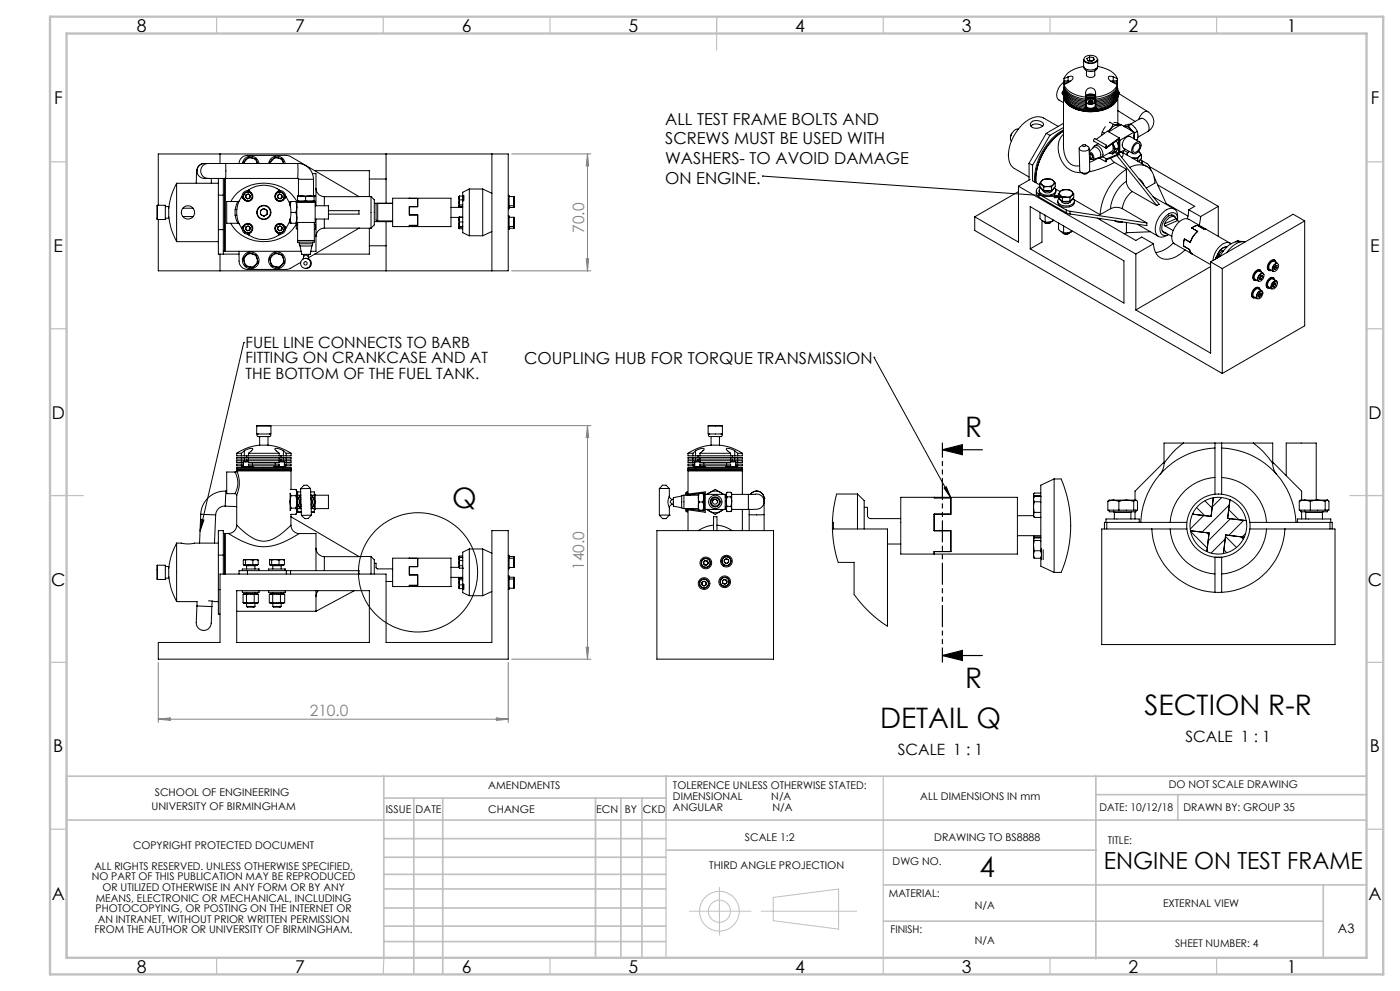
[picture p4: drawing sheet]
<svg xmlns="http://www.w3.org/2000/svg" width="420mm" height="297mm" viewBox="0 0 420 297" stroke-linecap="round" stroke-linejoin="round" font-family="sans-serif">
<defs><g id="words">
<g font-size="8.5">
<text x="289.6" y="130.9">R</text>
<text x="135.6" y="152.2">Q</text>
<text x="289.6" y="206.1">R</text>
<text x="343.4" y="214.3">SECTION R-R</text>
<text x="264" y="218.1">DETAIL Q</text>
<text x="293.8" y="262.9">4</text>
</g>
<text font-size="7.1" x="331.1" y="260.4">ENGINE ON TEST FRAME</text>
<g font-size="5.3">
<text x="41" y="9.5">8</text>
<text x="88.5" y="9.5">7</text>
<text x="138.5" y="9.5">6</text>
<text x="188.5" y="9.5">5</text>
<text x="238.5" y="9.5">4</text>
<text x="288.5" y="9.5">3</text>
<text x="338.5" y="9.5">2</text>
<text x="386" y="9.5">1</text>
<text x="16.2" y="31.3">F</text>
<text x="411.2" y="31.3">F</text>
<text x="16.1" y="75.5">E</text>
<text x="411.1" y="75.5">E</text>
<text x="15.5" y="125.5">D</text>
<text x="410.5" y="125.5">D</text>
<text x="15.4" y="175.5">C</text>
<text x="410.4" y="175.5">C</text>
<text x="16" y="225.5">B</text>
<text x="411" y="225.5">B</text>
<text x="15.5" y="269.8">A</text>
<text x="410.5" y="269.8">A</text>
<text x="41" y="291.5">8</text>
<text x="88.5" y="291.5">7</text>
<text x="138.5" y="291.5">6</text>
<text x="188.5" y="291.5">5</text>
<text x="238.5" y="291.5">4</text>
<text x="288.5" y="291.5">3</text>
<text x="338.5" y="291.5">2</text>
<text x="386" y="291.5">1</text>
</g>
<g font-size="4.9">
<text x="199.5" y="37.4">ALL TEST FRAME BOLTS AND</text>
<text x="199.5" y="43.3">SCREWS MUST BE USED WITH</text>
<text x="199.5" y="49.2">WASHERS- TO AVOID DAMAGE</text>
<text x="199.5" y="55.2">ON ENGINE.</text>
<text x="157.3" y="109">COUPLING HUB FOR TORQUE TRANSMISSION</text>
</g>
<g font-size="4.7" fill="#808080">
<text x="175.2" y="69.8" transform="rotate(-90 175.2 69.8)">70.0</text>
<text x="175.2" y="170.8" transform="rotate(-90 175.2 170.8)">140.0</text>
<text x="92.9" y="214.5">210.0</text>
</g>
<g font-size="4.7">
<text x="73.7" y="104.4">FUEL LINE CONNECTS TO BARB</text>
<text x="73.7" y="108.9">FITTING ON CRANKCASE AND AT</text>
<text x="73.7" y="113.5">THE BOTTOM OF THE FUEL TANK.</text>
<text x="269.4" y="226.3">SCALE 1 : 1</text>
<text x="355.7" y="222.5">SCALE 1 : 1</text>
</g>
<text font-size="3.9" x="401.4" y="279.7">A3</text>
<g font-size="3.2">
<text x="46.4" y="238.6">SCHOOL OF ENGINEERING</text>
<text x="146.5" y="236.6">AMENDMENTS</text>
<text x="201.9" y="236.6">TOLERENCE UNLESS OTHERWISE STATED:</text>
<text x="201.9" y="239.7">DIMENSIONAL</text>
<text x="231.4" y="239.7">N/A</text>
<text x="276.1" y="239.7">ALL DIMENSIONS IN mm</text>
<text x="350.7" y="236.2">DO NOT SCALE DRAWING</text>
<text x="45.5" y="242.8">UNIVERSITY OF BIRMINGHAM</text>
<text x="115.8" y="243.8">ISSUE</text>
<text x="124.7" y="243.8">DATE</text>
<text x="146.5" y="243.8">CHANGE</text>
<text x="178.9" y="243.8">ECN</text>
<text x="187.5" y="243.8">BY</text>
<text x="192.9" y="243.8">CKD</text>
<text x="201.9" y="242.9">ANGULAR</text>
<text x="231.7" y="242.9">N/A</text>
<text x="329.9" y="243">DATE: 10/12/18</text>
<text x="355" y="243">DRAWN BY: GROUP 35</text>
<text x="223.5" y="252">SCALE 1:2</text>
<text x="280.2" y="252">DRAWING TO BS8888</text>
<text x="39.9" y="254.4">COPYRIGHT PROTECTED DOCUMENT</text>
<text x="332.4" y="252.8">TITLE:</text>
<text x="27.5" y="263.9">NO PART OF THIS PUBLICATION MAY BE REPRODUCED</text>
<text x="28.3" y="260.7">ALL RIGHTS RESERVED. UNLESS OTHERWISE SPECIFIED,</text>
<text x="212.8" y="260.4">THIRD ANGLE PROJECTION</text>
<text x="267.8" y="259.2">DWG NO.</text>
<text x="30.7" y="267.1">OR UTILIZED OTHERWISE IN ANY FORM OR BY ANY</text>
<text x="266.7" y="268.9">MATERIAL:</text>
<text x="28.7" y="273.4">PHOTOCOPYING, OR POSTING ON THE INTERNET OR</text>
<text x="28.7" y="270.2">MEANS, ELECTRONIC OR MECHANICAL, INCLUDING</text>
<text x="292.5" y="272.3">N/A</text>
<text x="348.9" y="271.7">EXTERNAL VIEW</text>
<text x="28.3" y="279.8">FROM THE AUTHOR OR UNIVERSITY OF BIRMINGHAM.</text>
<text x="29.4" y="276.6">AN INTRANET, WITHOUT PRIOR WRITTEN PERMISSION</text>
<text x="267.1" y="279.8">FINISH:</text>
<text x="292.5" y="282.9">N/A</text>
<text x="352.5" y="283.9">SHEET NUMBER: 4</text>
</g>
</g></defs>
<g fill="none" stroke="#000" stroke-width=".3">
<path d="M325.1 19.9a7.5 7.5 0 0 0-5.9 3.7M325.1 17.8a2.52 2.52 0 0 0 3.9 .6l.3-.6v2a2.47 2.47 0 0 1-3.9 .7l-.3-.6zM325.4 17.1a2.53 2.53 0 0 1 3.8 .6 2.34 2.34 0 0 1-4 0zM326.9 18.1l-.3 .1h.8M326.9 17.1l1.1 .1M326.9 17.1l-.9 .5 .4 .6 1.1 .2 .8-.5-.3-.7M326.9 17.1v1M326.9 18.1l.5 .1M327.4 18.2h.3zM328 17.2v.9M329.3 19.9a1.95 1.95 0 0 1-3 1.4l-1-.6-.1-.7M329.3 19.9a7.5 7.5 0 0 1 5.9 3.7"/>
<path d="M303.5 40l-.3 .7M305.5 38.7a2.32 2.32 0 0 0-2.3 2M309.3 37.8a2.64 2.64 0 0 1 3.5 0M309.3 36.7a2.6 2.6 0 0 1 3.8 .5 2.39 2.39 0 0 1-4 .4zM313.9 40l-5.2 8.9M313.9 40l1.1 .6M317.5 37.9l-4.4-2.5a5 5 0 0 0-5.7 1.3 13.1 13.1 0 0 0-4.7 11.5 3.3 3.3 0 0 0 1.6 2.3l4.4 2.6M318.7 27.9l.1 .5 .5 .3M318.7 27.8v.1M318.7 27.9l.5 .6M319.1 28.6a5.2 5.2 0 0 0 4.1 3.9 11.9 11.9 0 0 0 11-1.7 3.6 3.6 0 0 0 1.2-2.2M319.1 28.7a4.8 4.8 0 0 0 3.7 4 12.3 12.3 0 0 0 11.2-1.3 3.7 3.7 0 0 0 1.4-2.7 4.5 4.5 0 0 1-3.3 3.8 12.2 12.2 0 0 1-11.9-1.3 3.4 3.4 0 0 1-1.1-2.5z"/>
<path d="M319.1 27.1l-.4 .8M319.1 26.7l.2 .3M319.1 26.6l.1 1.5M319.1 38.9a17.8 17.8 0 0 0-8.7 15.7M319.1 28.6a4.7 4.7 0 0 0 3.6 3.6 12.4 12.4 0 0 0 11.1-1.1 3.9 3.9 0 0 0 1.6-2.5M319.1 28.6v15.2a5.9 5.9 0 0 0 2.8 5.8l2 .1M319.1 38.2l-4.1 2.4M319.1 37l-5.2 3M319.1 28.6a6.2 6.2 0 0 0 4.9 3.7l2 .3M319.2 25.3a6.7 6.7 0 0 0 5.5 3.7l1 .1M319.2 26.3a6.7 6.7 0 0 0 5.5 3.7l1 .1M319.2 27.2a7.1 7.1 0 0 0 6.5 3.7"/>
<path d="M319.2 28a7.1 7.1 0 0 0 6.5 3.7M319.2 25.3a4.2 4.2 0 0 0 3.5 3.7l3 .7M319.2 26.3a5.2 5.2 0 0 0 4.4 3.8l2.1 .4M319.2 27.2a5.3 5.3 0 0 0 4.4 3.8l2.1 .4M319.2 28a5.3 5.3 0 0 0 4.4 3.8l2.1 .4M319.2 24.6a4.5 4.5 0 0 0-1.8 5.1l1.7 1.1M319.2 26.3h.1M319.2 24.6h1.3M319.2 27.2h.1M319.2 28h.1M319.2 23.6v.6h1.2M319.2 24.6v.4h.6"/>
<path d="M319.3 26.2l-.1 .5M319.3 24.2l-.1 .4M319.3 25l-.1 .3M320.4 23h.1a.99 .99 0 0 1 1.4 .1 1.96 1.96 0 0 1-1.5 1.7l-1.2 .5M320.4 24.2l.7 .1M320.4 23l-1.2 .6M320.4 23v1.2M325.5 32.1a2.26 2.26 0 0 0 3.4 0M325.7 32.2a2.57 2.57 0 0 0 3 0M325.7 29.4a1.73 1.73 0 0 1 3 0M325.7 30.2a1.73 1.73 0 0 1 3 0M325.7 29a1.75 1.75 0 0 1 3 0"/>
<path d="M325.7 29.8a1.77 1.77 0 0 1 3 0M325.8 30.5a1.56 1.56 0 0 0 2.8 0v1.1a1.55 1.55 0 0 1-2.8 0zM325.8 30.7l-.1 .3M325.8 31.1l-.1 .3M325.9 21.2v1.3a1.46 1.46 0 0 0 2.5 0v-1.3M326 30.1a1.63 1.63 0 0 1 2.5 .3 1.44 1.44 0 0 1-1.3 .8 1.44 1.44 0 0 1-1.3-.9zM326 30.1l-.3 .5M326.1 28.4h2.2M326.1 29.2h2.2M327.1 30l-.6 .3 .1 .4 .7 .2 .6-.3-.1-.4M327.1 30l.7 .2M327.1 30.5l-.4 .2"/>
<path d="M327.1 30v.5M327.1 30.5l.3 .1M327.4 30.6l-.6 .1M327.4 30.6l.3 .1zM327.8 30.2v.5M328.3 30.1l.4 .5M328.6 30.7l.1 .3M328.6 31.1l.1 .4M330.7 39.5l-.2 1.1M330.7 39.5l.7 .4M331.6 38l-.9 1.5M332.6 39.5l3.7-2.1 3.9 2.2"/>
<path d="M333 36.7h-.1M333 36.7l1 .5M333 36.7h.1M333 38.8l-.4 .7M333 38.8l-.5 .6M333.9 24.6h1.3M334 37.2l-1 1.6M334 37.2l1.4 .3M334 23h-1.4a1.5 1.5 0 0 0 1.4 1.8l1.2 .5M334 24.2l-.8 .1M334 23l1.2 .6M334 23v1.2"/>
<path d="M334.2 36.7l1.1 .2 .9 .5M335 26.3h.2M335 24.2l.2 .4M335 27.2h.2M335 25l.1 .3M335 28h.2M335.1 27l.3-.4-.2 1.5M335.1 26.2l.1 .5M335.2 25.3a6.7 6.7 0 0 1-5.5 3.7l-1 .1M335.2 28a5.4 5.4 0 0 1-4.4 3.8l-2.1 .4v-4.4a1.5 1.5 0 0 0-1.6-1.5 1.5 1.5 0 0 0-1.4 1.6v4.3M335.2 26.3a6.7 6.7 0 0 1-5.5 3.7l-1 .1M335.2 27.2a7.1 7.1 0 0 1-6.5 3.7"/>
<path d="M335.2 28a7.1 7.1 0 0 1-6.5 3.7M335.2 25.3a4.2 4.2 0 0 1-3.5 3.7l-3 .7M335.2 26.3a5.3 5.3 0 0 1-4.4 3.8l-2.1 .4M335.2 27.2a5.4 5.4 0 0 1-4.4 3.8l-2.1 .4M335.2 23.6v.6h-1.2M335.2 24.6v.4h-.6M335.2 28.6a6.8 6.8 0 0 1-6.1 3.9l-.7 .1M335.4 27.1a.73 .73 0 0 1 .3 .8 .73 .73 0 0 1-.5 .6M335.4 37.5a3.1 3.1 0 0 0-2.4 1.3M335.4 37.5l.4 .1M335.4 37.5h.7M335.4 33.2l5.1 3.2"/>
<path d="M335.4 28.6v8.3M335.7 28.1l8.6 5.4M335.7 27.8l-.2 .6-.4 .3M337.5 37.9a2 2 0 0 1 1.8 1M337.5 37.9l-.1 .1M338.6 37.7l.7 1.2M338.6 37.7l-1.1 .2M339.3 38.9l.5 .5M339.3 38.9l.3 .4M339.4 37.2l1.1 1.1 .7 1.1M339.4 37.2l-1.8 .3-.5 .3M339.4 37.2l-.8 .5"/>
<path d="M340.2 39.6v2l.1-.5M340.2 39.7l.2 .2M340.2 39.6l-4.2 2.4M340.4 39.9l-.1 1.2M341.2 39.4l.2 1.1a1.45 1.45 0 0 1-.5 1.5M341.2 39.4l-.8 .5M342 35.6h.1M342 35.6a2.47 2.47 0 0 1 2.7 2.4v.9l-.4 .5M342 35.6l-2.9 1.6M344.3 39.4l-3 1.7M344.3 33.5a3.3 3.3 0 0 1 0 5.9M344.3 33.5a2.44 2.44 0 0 0-2.7 2.3"/>
<path d="M53 54.9a20.2 20.2 0 0 0-2.4 7.5M53 54.9v17.5M53 54.9h12.5M61.3 49a2.63 2.63 0 0 0-2.4 3.2v2.7M61.3 49a2.24 2.24 0 0 0-2.2 2.2 2.24 2.24 0 0 0 2.2 2.3h1.1M61.3 49h1.1M62.4 53.5h5.3M62.4 49h5.3M62.4 49a2.24 2.24 0 0 0-2.2 2.2 2.24 2.24 0 0 0 2.2 2.3M63.4 53.5v1.4M65.5 53.5v22.7h6.2M65.5 58.5h1.5"/>
<path d="M66 46.1v2.9M67 53.5v22.7M67.5 53.5v21.8zM67.7 49v4.5M67.7 49h21.6M67.7 53.5h21.6M71.7 49a2.53 2.53 0 0 1 2.5-2.4l12.5 .1 21 12.2h-10.4M72.4 59.1a8.2 8.2 0 0 0 0 9.2M72.6 58.8l-.2 .3M72.7 49a2.49 2.49 0 0 1 2.5-2.2 2.49 2.49 0 0 1 2.5 2.2M73.8 47.9l-.6 1.1M73.8 47.9l-.8 .9 .1 .2"/>
<path d="M73.8 58.4l.7-.3 .5 .5v.7l-.7 .3-.6-.4zM74.5 56.9a2.5 2.5 0 0 1 1.3 2.4 1.52 1.52 0 0 1-2.5 .6l-.9-.8M74.5 56.9a8.2 8.2 0 0 1 9.2 0M74.5 56.9l-.2 .2M74.8 57.2a1.72 1.72 0 0 0-2.1 2.1M75.7 47.4a1.95 1.95 0 0 1 1.5 1.4M75.7 47.4a2.01 2.01 0 0 0-1.9 .5M75.7 47.4l-1.1-.3-.8 .8M75.7 47.4l1.1 .2 .4 1.2M77.2 48.8v.2M80.6 49a2.49 2.49 0 0 1 2.5-2.2 2.49 2.49 0 0 1 2.4 2.2M81.6 47.9l-.5 1.1"/>
<path d="M81.6 47.9l-.7 .9v.2M83 56.5h.1M83.3 58.6l.5-.5 .7 .3 .1 .7-.5 .5-.7-.2zM83.5 57.2a1.78 1.78 0 0 1 2.2 2.1M83.6 47.4a1.95 1.95 0 0 1 1.4 1.4M83.6 47.4a2.01 2.01 0 0 0-2 .5M83.6 47.4l-1.2-.3-.8 .8M83.6 47.4l1.1 .2 .3 1.2M83.7 56.9l-.8 .9a1.51 1.51 0 0 0 0 2.1 1.51 1.51 0 0 0 2.1 0l.9-.8M83.7 56.9l.3 .2M85 48.8l.1 .2M85.7 58.8l.2 .3"/>
<path d="M85.9 59.1a8.2 8.2 0 0 1 0 9.2M89.3 58.9v1.2M89.3 53.5l.2 .2M89.3 49a4.8 4.8 0 0 1 4.8 4.7M89.3 58.7h.1M89.3 58.7v.2M89.3 58.7h1.2M89.3 49v4.5M89.5 53.7h4.6M89.5 53.7v5M90.5 58.7h2.5M90.5 58.7l1.2 .2"/>
<path d="M90.5 58.7l-1.2 .2M91.7 58.9v1.2M93 58.7l-1.3 .2M93 58.7l1.2 .2M93 58.7h1.3M93.7 52h1.1v9.7M94.1 53.7v5M94.2 58.9v1.2M94.3 58.7h.1M94.3 58.7l-.1 .2M94.4 51.1h16.4v2.6M94.8 56.4a2.58 2.58 0 0 0 2.5 2.5"/>
<path d="M97.3 58.9v2.8M107.7 58.9h3.6M110.8 53.7v5.2M110.8 53.7h5M111.3 58.9v9.5M111.3 58.9l1 1v7.5l-1 1M115.8 53.7v7.2M115.8 46.1v7.6M117.8 59.4h17.5v8.5h-17.5zM122.8 59.5h.1M122.8 59.5h2.5v2.4h-2.5v2.5h2.5v3.2h-2.5M137.7 59.3l.1 .6"/>
<path d="M137.7 59.3v1.3M137.7 58.9v.4M137.7 58.9h.1M137.8 58.8l-.1 .5M137.8 59.9l-.1 .7M137.8 59.9h1M137.8 58.8h1M137.8 58.8v.1M138.8 58.8v1.1M138.8 59.9v9.8l2 1M138.9 58.6v1.7M139.2 58.6v1.5"/>
<path d="M140.8 56.7v14M140.8 56.7l-2 .9v1.2M140.8 56.7h4M144.8 56.7v14M144.8 56.7l2.8 1.2M147.6 46.1v35.1M152.5 58.6h.2v3.5M152.7 58.9h1.5M154.2 58.9v2.7M154.2 58.9v2.8M228.7 52.8h.1M228.7 52.8l91.2 6.3"/>
<path d="M303.2 40.7l-.1 .9 .3 .7M305.5 55.8v16.8l-13.1-7.6M305.5 55.8l35.2 20.3M305.5 57.4l-13.1 7.6M308.7 48.9l1.1 .6M308.7 48.9v5.1M309.1 53.8l-3.6 2M309.8 49.5v4.7l2.2 1.3M310.9 57.1a1.52 1.52 0 0 0 .7 1.9M311.6 58.2l8.3 4.8M311.6 58.2v.8M311.6 59l8.3 4.8"/>
<path d="M311.7 57.1a1.91 1.91 0 0 0 2.5 1.8l2-.5 .5-.6 .1-.7M312 54.9l.5 .4M312 55.9a1.16 1.16 0 0 0-1.1 1 1.16 1.16 0 0 0 .7 1.3M312 54.9v1.1l1.1 1.1M312.2 56.2a1.2 1.2 0 0 0-.3 1.4 1.2 1.2 0 0 0 1.2 .7 2.84 2.84 0 0 0 3.7-1.3l-.5-.8M312.3 56.3a2.45 2.45 0 0 0 4 0M312.5 55.3l.6 .8M312.5 55.3l.6 .4 1.2 .2M312.5 54.2a.74 .74 0 0 0 0 1.1M312.5 54.2l-.5 .7M312.9 57a1.49 1.49 0 0 0 2.7 0M313 57.2v.1"/>
<path d="M313 57.1v.2M313.1 56.1v1M314.2 53.6l-1 .2-.7 .4M314.2 53.6l1 .2 .8 .3M314.2 53.6a1.7 1.7 0 0 0-1.7 .6M314.2 53.6a1.84 1.84 0 0 1 1.8 .5M314.3 55.9l-1.2 .2M314.3 55.9l1.2 .2M315 40.6l-5.2 8.9M315.5 57.1h-2.4M315.5 56.1v1M315.5 57.1v.2"/>
<path d="M316 54.1a.77 .77 0 0 1 0 1.2M316 54.1l.6 .8M316 41.7l3.1-2.4a17.8 17.8 0 0 0-8.3 15.4 17.4 17.4 0 0 1 5.2-13zM316 55.3l-.5 .4-1.2 .2M316 55.3l-.5 .8M316.3 58.5l3.6 .6-3.6 .2zM316.6 54.9l-.6 .4M316.6 54.9v1l-1.1 1.2M316.7 56.6l1.3 .8M317.5 58.1l.6 .5M317.5 58.1v1.1l1.2 1.2M317.8 59.5a2.41 2.41 0 0 0 4 0"/>
<path d="M318.1 57.4a.77 .77 0 0 0 0 1.2M318.1 57.4l-.6 .7M318.1 58.6l.6 .7M318.1 58.6l.7 .4 1.1 .1M318.7 59.3v1.1M319.1 40.2a7.1 7.1 0 0 0 .8 10 6.1 6.1 0 0 0 4.5 1.5M319.8 56.8l-.8 .1-.9 .5M319.8 56.8l1.2 .2 .5 .4M319.8 56.8a1.82 1.82 0 0 0-1.7 .6M319.8 56.8a1.63 1.63 0 0 1 1.7 .6M319.9 59.1l-1.2 .2M319.9 59.1l1.1 .2"/>
<path d="M321 59.3v1M321.5 57.4a.68 .68 0 0 1 .1 1.1M321.5 57.4l.6 .7M321.6 58.5l-.5 .4-1.2 .2M321.6 58.5l-.6 .8M321.9 59.4l.1 .2a1.25 1.25 0 0 1 .1 1.4 1.25 1.25 0 0 1-1.2 .6 2.94 2.94 0 0 1-3.5-1.1l-.1-.4 .5-.6M322.1 58.1l-.5 .4M322.1 58.1v1.1l-1.1 1.1M322.2 59.8l7.8 4.5M324.8 43.5a.44 .44 0 0 1 .5-.2 .44 .44 0 0 1 .3 .5l-.6 .1zM324.9 43.5l-1.1 .8a1.42 1.42 0 0 0 2.2 .9 .67 .67 0 0 0 .7-.6 .67 .67 0 0 0-.3-.7l-.8-.4M326.5 51.6l-1.1 .6-1.1-.5"/>
<path d="M326.7 44.4l.2 6.6a1.75 1.75 0 0 1-3 .1l-.2-6.6M326.8 45.4l1.2-1.2a1.75 1.75 0 0 1 2.2 1.7 1.02 1.02 0 0 1-.5 1.3l-1.9 .6M326.8 45.5a1.57 1.57 0 0 1 1.1 2.2h-.8M326.8 46.1a.79 .79 0 0 1 .9 .5 .79 .79 0 0 1-.4 1M326.8 46.1h.2a.87 .87 0 0 1 .1 1.3l.2 .1M327.3 47.6l-.5 .5M328.5 43.7a2.29 2.29 0 0 1 2 3.4M328.5 43.7l-.6 .6M329.5 43.1l-1 .6M329.6 47.3l-2.8 1.4M329.7 47.3l2 1.2M330.5 47.1l-.9 .2"/>
<path d="M330.8 47l1.2 .6M331.8 44l.2 .1M331.8 48.2l.2 .1M332 43.5v.6M332 47.6l-.4 .7 .2 .2 .2-.2M332 43.5l-3.6-2-.3 .4v.4l3.6 2.1M332.8 45.8l.8 .1 .5-.4-.4 .6zM333.2 47.4l1.2 1.3M333.6 43.1l.4 1.3-.2 .8-3.3 1.9M333.8 43l.3 .5M333.9 42.9l.2 .6M334.1 43.5l.7 1.2"/>
<path d="M334.1 43.5a2.14 2.14 0 0 1 0 2M334.4 48.7a30 30 0 0 1-7.8 2.8M334.4 48.7l3.5 2M334.5 45.7l.9 .5M334.8 44.7l-.7 .8M334.8 45.4l.8 .5M334.9 42.2l.7 2M335.1 46.6l12 15M335.4 46.2l-3.4 1.4M335.4 41.9h.2M335.6 45.9l-.2 .3M335.6 41.9l-.2-.1-3.6 2.6-.2-.2 .4-.7"/>
<path d="M335.6 44.2l-.8 1.3-1 .6M335.6 41.9v2.3M335.6 44.3v1.6M335.6 44.2l-.8 .5M335.8 41.3v5l-3.9 1.6 .1 .4M335.8 46.2l12 15-.7 .4M335.8 41.3l-3.8 2.8M335.8 41.3l-3.6-2-3.3 2.5M335.8 41.9l.2 .1M335.8 45.6l.2 .1M336 42v3.7M336.3 45.5l.6 .9-.4 .8"/>
<path d="M336.4 45.5l7.7 4.4M337 45.1l-.1 .7M337.1 45.3l-.1 .6M337.2 45l1.1 .7M337.7 44.7l-1.7 1M337.9 54.3a3.8 3.8 0 0 0 1.8 3.1M337.9 50.7a18.2 18.2 0 0 0-7.9 13.6M337.9 54.3a11.4 11.4 0 0 0-4.7 8.2M337.9 50.7v3.6M338.4 45.7l-.3 .4 .1 .4M338.4 45.7l.4-.3zM338.4 45.7l-.5 .7"/>
<path d="M338.9 50.2a4.7 4.7 0 0 1 7.5 3.7l.1 1-2.6 1.5M339.7 47.4h.4M339.7 57.4a7.3 7.3 0 0 0-3 5.1M339.7 57.4l7.4 4.2M340.1 47.4l1.2 .2M340.1 47.4h-.3M340.2 40.7l.1 .4M340.2 43.3l.3-.4a1 1 0 0 1 1.4-.3 1 1 0 0 1 .4 1.4 2.19 2.19 0 0 1-2.4 2l-.4-.9zM340.3 41.1v.6M340.7 43.2a.75 .75 0 0 1 1-.2 .75 .75 0 0 1 .2 1.1 1.37 1.37 0 0 1-2 1.3v-1.1zM341.3 47.6v.7M341.5 45.4l.3 .2z"/>
<path d="M341.7 53.6l1.1 1 .4 .9M341.8 45.6a.77 .77 0 0 1 .1 1.2M341.8 45.6l.6 .8M341.9 46.8l-.5 .4-1.3 .2M341.9 46.8l-.6 .8M341.9 42.6l-2.8-1.6a2.29 2.29 0 0 0-2 3.4l2.8 1.6M342.1 47.8l-.5 .7M342.2 47.7l.3 .5v.8M342.4 46.4l-.5 .4M342.4 46.4v1l-.9 1M342.5 48.1l1.9 1.1 .9 1.9M342.6 48.5v.6"/>
<path d="M344.8 49.9l20.7 11.9M345.9 59l6.4 3.6M346.3 53.1l3.7 8.2M347.3 55.5l11.1 6.3-1.8 1.1M47.2 61.5v4.3M47.2 61.5h2.4v4.3h-2.4M47.5 61.5v-15.4h105v35.1h-105v-15.4M49.6 61.9h1v3.5h-1M50.6 64.9a20.1 20.1 0 0 0 2.4 7.5M53 72.4h12.5M54.8 64.9h3.1M54.9 62.4h3"/>
<path d="M65.5 68.8h1.5M66 76.2v5M67 75.3h23.3M69.3 60.4a11.6 11.6 0 0 1 15.2-4.3 9.3 9.3 0 0 1 4.6 4.6M70.6 64.5l.4 .1M70.6 62.8v1.7M70.6 64.5l.8 2.4M71 62.7l-.4 .1M71.4 66.9l.4 .2M71.4 60.4l-.8 2.4M71.7 75.3v2.9a2.53 2.53 0 0 0 2.5 2.5h11.9l1.1-.3 3-1.8M71.8 60.2l-.4 .2h-3.4v6.5h3.4"/>
<path d="M72.4 68.3a2.5 2.5 0 0 1 2.4-1.3 1.49 1.49 0 0 1 .6 2.5l-.9 .9M72.4 68.3l.2 .2M72.7 68a1.75 1.75 0 0 0 2.1 2.2M73.3 78.6a2.12 2.12 0 0 0 1.4 1.4M73.3 78.6l.3 1.1 1.1 .3M73.8 76.6a1.98 1.98 0 0 0-.5 2M73.8 76.6l-.8 .9 .3 1.1M73.8 68l.6-.3 .6 .5v.7l-.7 .3-.6-.4zM74.3 70.2l.2 .2M74.5 70.4a8.2 8.2 0 0 0 9.2 0M75.7 76.1a1.95 1.95 0 0 1 1.5 1.4M75.7 76.1a2.01 2.01 0 0 0-1.9 .5"/>
<path d="M75.7 76.1l-1.1-.3-.8 .8M75.7 76.1l1.1 .3 .4 1.1M76.7 79.4a2.08 2.08 0 0 1-2 .6M76.7 79.4l-.9 .9-1.1-.3M77.2 77.5a2.05 2.05 0 0 1-.5 1.9M77.2 77.5l.3 1.1-.8 .8M78.1 63.1l1-.6 1.1 .6v1.1l-1 .6-1.1-.5zM81.2 78.6a2.12 2.12 0 0 0 1.4 1.4M81.2 78.6l.3 1.1 1.1 .3M81.6 76.6a1.98 1.98 0 0 0-.4 2M81.6 76.6l-.7 .9 .3 1.1M83.3 68l.7-.3 .6 .4v.8l-.7 .3-.6-.4z"/>
<path d="M83.6 76.1a1.95 1.95 0 0 1 1.4 1.4M83.6 76.1a2.01 2.01 0 0 0-2 .5M83.6 76.1l-1.2-.3-.8 .8M83.6 76.1l1.1 .3 .3 1.1M84 70.2l-.3 .2M84.5 79.4a2.08 2.08 0 0 1-1.9 .6M84.5 79.4l-.8 .9-1.1-.3M85 77.5a2.05 2.05 0 0 1-.5 1.9M85 77.5l.3 1.1-.8 .8M85.7 68a1.78 1.78 0 0 1-2.2 2.2M85.9 68.3a2.47 2.47 0 0 0-2.5-1.2 1.48 1.48 0 0 0-.5 2.5l.8 .8M85.9 68.3l-.2 .2"/>
<path d="M87 65.7v1.2h.3M87.1 65.5l.2 1.4M87.3 60.4l-.2 1.3M87.3 60.4h-.3v1.2M87.3 60.4h1.5M87.3 66.9h1.5M87.3 63.7h1.5M88.8 60.4l.2 1.7M88.8 63.7l.2 1.6M88.8 60.4h.2v.3M88.9 68.5l.4 .2zM88.9 67.3v1.2"/>
<path d="M89 62.1l-.2 1.6M89 62.1v3.2M89 65.3l-.2 1.6M89 60.7v1.4M89 66.7v.2h-.2M89 65.3v1.4M89 60.7h5.5v6h-5.5M89.1 66.7a11.4 11.4 0 0 1-14.2 5 9.8 9.8 0 0 1-5.6-4.8M89.3 60.1l1.2 .2M89.3 60.1v.2M89.3 60.3h.1M89.3 72.1v.5h5v-.5"/>
<path d="M89.3 60.3h1.2M89.3 67.2l-.4 .1M89.3 66.7v5.4M89.3 67.1l-.4 .2M89.3 72.1h5M89.8 73.1l.2 .6M89.8 73.1h4M89.8 72.6v.5M90 73.7h3.6M90 73.7l.5 2.5h2.6l.5-2.5M90.3 60.3v.4M90.5 60.3h2.5"/>
<path d="M91.1 77.1l-.2 .6M91.1 77.1a.74 .74 0 0 1 .7-.7 .74 .74 0 0 1 .7 .7M91.1 76.2v.9M91.7 60.1l1.3 .2M91.7 60.1l-1.2 .2M92.5 77.1l.4 .8-1.2-.5M92.5 76.2v.9M92.7 77.7a1.5 1.5 0 0 1 .6 1.8 1.5 1.5 0 0 1-1.6 .9M93 60.3h1.3M93.3 60.3v.4M93.8 73.1l-.2 .6M93.8 72.6v.5"/>
<path d="M94.2 60.1l-1.2 .2M94.2 60.1l.1 .2M94.3 60.3h.1M94.3 68.7l.4-.2zM94.3 67.2l.4 .1M94.3 66.7v5.4M94.3 67.1l.4 .2M94.5 61.7h4v3.9h-4M94.7 67.3v1.2M94.8 65.6v9.7h-1.6M97.3 68.4a2.55 2.55 0 0 0-2.5 2.5M97.3 65.6v2.8"/>
<path d="M97.3 68.4h14M98.5 63.1h9.2v1.1h-9.2M107.7 68.4l-15.2 8.9M110.8 68.4v5.3M110.8 73.7v2.5h-16.4M110.8 73.7h5M112.3 66.4h5.5M112.3 60.9h5.5M113.3 61h-.5v5l.5 .2M113.3 61h4.5M113.3 66.2h4.5M113.3 61v5.2"/>
<path d="M115.8 66.4v7.3M115.8 73.7v7.5M122.8 67.6v.3zM135.3 62.2h3.5M135.3 65.2h2.4M137.7 67.9h.1M137.7 65.1h.1M137.7 60.6l.1 .8M137.7 60.6v1M137.7 61.6l.1 .2h1M137.7 67.9v.4M137.7 68.3l.1 .2h1"/>
<path d="M137.7 68.3v.1M137.7 65.8l.1 .7M137.7 65.8v1.4M137.7 67.2l.1 .7M137.7 65.1v.7M137.7 67.2v.7M137.7 61.7v.5l.1-.3M137.7 68.4h.1M137.7 61.6v.1M137.8 67.9v.2M137.8 61.8v.1M137.8 68.1l-.1 .2"/>
<path d="M137.8 65.1h-.1M137.8 65.1h1v.2M137.8 61.4l-.1 .2M137.8 66.5h1M137.8 65.1l-.1 .7M137.8 66.5l-.1 .7M138.8 66.5v.1M138.8 67.8l-1 .1M138.8 61.3l-1 .1M138.8 68l-1 .1M138.8 66.4v.1M138.8 61.8l-1 .1"/>
<path d="M140.8 70.7h4M147.6 69.4l-2.8 1.3M152.5 64.7h.2v3.5M152.5 68.2h.2M152.5 62.1h.2M152.7 68.2v.6h-.2M152.7 62.1v.5h-.2M152.7 62.2h1.5M152.7 65.1h1.5M152.7 67.9h1.5M152.7 68.4h1.5M152.7 61.7h1.5"/>
<path d="M154.2 65.1v.1M154.2 61.7v.5M154.2 65.2v2.7M154.2 67.9v.5M154.2 61.6v.6M154.2 67.8v.1M154.2 67.8v.6M154.2 61.6v.1M154.2 65.2v2.6M292.4 65v4.1l74.3 42.8M309.1 61.9l28.1 16.3v12.6l-28.1-16.2zM312 63.6v1.9l1.5 1"/>
<path d="M312.6 66.1v6.5l-3.5 2M313 66.3a1.6 1.6 0 0 0 2.5 .1M313.4 66.7a1.52 1.52 0 0 0 1.7 0M313.4 64.4l.1 2.1M315.8 66.3l-1.1 .3-1.2-.1M315.8 65.8v.5M316.1 66l-.3 .3M317.3 60.3a1.91 1.91 0 0 0 2.5 1.8 2.01 2.01 0 0 0 2.5-1.8M317.6 66.8v2l1.5 .9M318.5 60.3a1.49 1.49 0 0 0 2.6 0M318.6 60.3v.1M318.6 69.5a1.57 1.57 0 0 0 2.4 .1"/>
<path d="M318.9 69.9l.9 .3 .9-.3M319 67.7l.1 2M319.9 63l1.1 .3M319.9 63.8l1.1 .3M319.9 63v.8M321 60.3l-2.3 .1M321 64.1l23.1 3.5v-.8M321 63.3v.8M321 63.3l23.1 3.5M321.1 60.3v.1M321.4 69.5l-1.2 .3-1.1-.1M321.4 69v.5"/>
<path d="M321.6 69.2l-.2 .3M329.2 65.4l11.5 6.7 1.8-1.1 3.5 2.1M330.1 65.5v.4M333.2 62.5a3.9 3.9 0 0 1 3.5 0M333.2 62.5l-3.2 1.8M334.4 66.2l1.4 .4 1-.1M336.7 62.5l7.4 4.3M337.9 69.7h.1M337.9 66.7v3M337.9 69.7l-.6 .4M340.7 76.1v16.8M341.2 67.2l6.4 3.7"/>
<path d="M345.1 69.5l-7.2 .2M346 73.1a4.2 4.2 0 0 0 3.9 4.6l2.4-.5 1.6-1 1.6-1.3M346 73.1l-5.3 3M348.7 69.2l2.8 1.6M349.4 67.1l.1 .6M349.5 67.7l2.4 1.4M349.8 61l6.6 3.8M351.4 64.4l1 .6M352 72.8a8.9 8.9 0 0 1-5.3 2.9M352.7 65.3a1.37 1.37 0 0 0-1.2-.9 1.37 1.37 0 0 0-1.3 .6 4 4 0 0 0-1.4 4.5l1 .4M352.8 65.5l.5 .6M352.8 65.5a1.22 1.22 0 0 0-2-.3l-.8 .8-.6 1.1"/>
<path d="M352.8 65.5l-3.4 1.6M353.3 65.6a2.45 2.45 0 0 0-1.7-3.2 6.3 6.3 0 0 0-5 5.4v.7a2.06 2.06 0 0 0 .8 2.3 2.06 2.06 0 0 0 2.5-.2l.6-.3a1.62 1.62 0 0 1-1.9 0 1.62 1.62 0 0 1-.6-1.8 5.4 5.4 0 0 1 3.6-4.8 1.67 1.67 0 0 1 1.7 2.4M353.3 66.1l.5 .3M353.3 66.1l-3.8 1.6M356.6 62.9l-.4 2.6M356.6 62.9l3.6 2M357.7 76.2l5.5 3.1M360.2 64.9l-.4 2.6M361 68.6l-1.7-1-1.8 .7 1.8 1.1a6.7 6.7 0 0 0-2.2 3.2l-1.8-1-.2 2.2 1.8 1 .2 .7 .6 .7M361 68.6l.9 .2zM363.2 78.5l3.5 2M363.2 78.5v27.3l-22.5-12.9"/>
<path d="M363.2 79.9l-22.5 13M364.7 77.1v.5M365 77l-.3 .1M365.3 76.9v.4M365.3 76.9l-.3 .1M365.3 76.9l-.6 .2M365.5 61.8l-5.3 3.1M365.5 61.8v9M365.7 76.4v.7M365.7 76.4l.4 .2M366.6 75.1l-.9 1.3M366.6 75.1l.3 .2"/>
<path d="M367.1 75.1h-.5M368 74.1a3.2 3.2 0 0 0-3 2.9M369 72.9l-12.3-7.2a3.1 3.1 0 0 0-3.7 1.7 4.9 4.9 0 0 0-1 5.4l5.7 3.4M369.3 73.1a2.89 2.89 0 0 0-3.9 1.3l-1.1 1.9-.4 1.8M371.9 72.4h.8M372 72.4l-.6-.4-.7 .5M372.5 72.4h.1M373 72.4a6.7 6.7 0 0 0-7 4.5M373.6 72.5a6 6 0 0 0-5.6 3.2M381.2 78.8l.9-.5 1.2 .6a1.58 1.58 0 0 0-1.4 2.4l-1.2-.8 .1-1zM382.4 79.3a.68 .68 0 0 1 .6-.3 .68 .68 0 0 1 .6 .4 1.55 1.55 0 0 1-1.6 1.8l-.2-.8zM382.5 78a1.96 1.96 0 0 0-2.2 2.7l.4 .4"/>
<path d="M382.7 79.6l-.3 .6M382.7 79.5l.4 .1v.6M382.7 79.5l-.5 .6v.6h.5M382.7 79.5v.4M382.7 79.9l.4 .3M382.7 79.9l-.3 .3M382.8 78.7v-.1a.86 .86 0 0 0-.8-.7 .86 .86 0 0 0-.8 .6l-.6 .7-.2 .9a.76 .76 0 0 0 .2 .9 .76 .76 0 0 0 .9 .1M391.4 66.2l-3.5-2-24.7 14.3M391.4 66.2l-24.7 14.3M391.4 66.2v31.4l-24.7 14.3M366.7 80.5v31.4M376.6 86.9l.8-.4 1.1 .7a1.59 1.59 0 0 0-1.3 2.3l-1.3-.9 .2-1z"/>
<path d="M376.9 81.6l.9-.3 1.1 .6a1.56 1.56 0 0 0-1.4 2.4l-1.2-.9 .1-1.1zM377.5 87.6a.69 .69 0 0 1 1-.4 .69 .69 0 0 1 .3 1 1.11 1.11 0 0 1-.5 1.1 1.11 1.11 0 0 1-1.2 .1l-.1-.7zM377.7 86.3l-.2-.2a2 2 0 0 0-1.7 3.1l.2 .1M377.9 87.9l-.4 .7M377.9 87.8v.4M377.9 88.2l-.4 .5 .4 .3M377.9 88.2l.5 .2M377.9 82.3l.9-.4a1.37 1.37 0 0 1 .1 1.6 1.37 1.37 0 0 1-1.4 .7l-.1-.8zM378 83.4l.4 .2M378.1 86.9l-.1-.2a.92 .92 0 0 0-.8-.5 .92 .92 0 0 0-.9 .6l-.5 .8-.2 .9a.74 .74 0 0 0 .3 .7 .74 .74 0 0 0 .8 .1M378.1 81a1.86 1.86 0 0 0-2.3 2.1v.4l.5 .5M378.1 83l-.1 .4"/>
<path d="M378.3 82.7l-.2 .3M378.3 82.7l.5 .3M378.4 88.4v-.6h-.5l-.4 .5v.7h.4M378.4 88.4l-.5 .6M378.5 81.6l-.1-.2a.95 .95 0 0 0-.9-.5 .95 .95 0 0 0-.8 .6l-.7 1.3a.83 .83 0 0 0 .1 1 .83 .83 0 0 0 1 .2M378.5 87.2l.3 .6M378.8 83l-.2-.5-.5 .1-.3 .7 .1 .5 .5-.2M378.8 83l-.4 .6M378.9 81.9l.3 .3M380.9 83.9l.9-.3 1.1 .6a1.6 1.6 0 0 0-1.4 2.4l-1.2-.9v-.7zM381.9 84.7a.69 .69 0 0 1 1-.4 .69 .69 0 0 1 .3 1 1.11 1.11 0 0 1-.5 1 1.11 1.11 0 0 1-1.2 .1l-.1-.6zM381.9 81.3l.2 .1"/>
<path d="M382.1 83.3l-.2-.1a2 2 0 0 0-1.7 3l.2 .1M382.3 84.9l-.5 .8M382.3 84.8l-.5 .6v.6h.5M382.3 84.8l.4 .1v.6M382.3 84.8v.4M382.3 85.2l-.5 .6 .5 .2M382.3 85.2l.4 .3M382.4 80.2l-.2 .2M382.4 83.9v-.2a.91 .91 0 0 0-.9-.5 .91 .91 0 0 0-.8 .6l-.5 .8-.2 .9a.74 .74 0 0 0 .3 .8 .74 .74 0 0 0 .8 0M382.4 80.2l-.2 .3 .5 .2M382.7 85.5l-.4 .5M382.9 84.2l.3 .6"/>
<path d="M383.1 80.2l-.4 .5M73.1 102.7h.1M73.1 102.7l-13.1 56.5M262.2 107.1h.1M262.2 107.1l23.1 42.1M71 135.9h1.4M71 135.9v.7h1.4M72.4 137.1h-1.4v.5h1.4M72.4 138.1h-1.4v.5h1.4M72.4 139.1h-1.4v.5h1.4M72.4 136.6h.9M72.4 137.6h.9"/>
<path d="M72.4 137.1h.9M72.4 138.6h.6M72.4 138.1h.9M72.4 139.6h.6M72.4 139.1h.6M72.4 135.9v.7M72.4 137.1v.5M72.4 138.1v.5M72.4 139.1v.5M73 138.4h1.5M73 138.4v1.4M73.3 135.1a2.66 2.66 0 0 1 2.5-.5l-1.3 1.3"/>
<path d="M73.3 136.6h1.2M73.3 137.6h1.2M73.3 137.1h1.2M73.3 138.1h1.2M73.3 135.1l-.9 .8M73.3 135.1v1.5M73.3 137.1v.5M73.3 138.1v.2M74 136.6v.5M74 137.6v.5M74.5 138.3l-1.5 .1M74.5 135.9h9.2"/>
<path d="M74.5 136.6h9.2M74.5 137.6h9.2M74.5 137.1h9.2M74.5 138.1v.5h9.2v-.5M74.5 138.1h9.2M74.5 139.1h9.2v.5h-9.2zM74.5 135.9v.7M74.5 137.1v.5M75.7 138.6v.5M75.7 139.6v.2M77 127.7h4.3M77 127.7v2.4h4.3v-2.4"/>
<path d="M77.5 130.1a.41 .41 0 0 0-.4 .5 .41 .41 0 0 0 .6 .2h2.4a.73 .73 0 0 0 1.1-.5l-.3-.2M77.9 133.4a14.4 14.4 0 0 0-6.9 2.5M77.9 133.4h2.5M77.9 130.8v2.6M80.4 133.4a14.7 14.7 0 0 1 6.9 2.5M80.4 130.8v2.6M82.5 138.6v.5M82.5 139.6v.2M83.7 138.3l1.6 .1M83.7 136.6h1.3M83.7 137.6h1.3M83.7 137.1h1.3"/>
<path d="M83.7 138.1h1.3M83.7 138.4h1.6M83.7 135.9v.7M83.7 137.1v.5M84.3 136.6v.5M84.3 137.6v.5M85 135.1l-1.6-.7-.9 .1 .3 .6 .9 .8M85 135.1l.9 .8M85 135.1v1.5M85 137.1v.5M85 138.1v.2M85 136.6h.9"/>
<path d="M85 137.6h.9M85 137.1h.9M85 138.1h.9M85.3 138.4v1.4M85.3 138.6h.6M85.3 139.6h.6M85.3 139.1h.6M85.9 135.9h1.4M85.9 137.1h1.4v.5h-1.4M85.9 138.1h1.4v.5h-1.4M85.9 139.1h1.4v.5h-1.4M85.9 135.9v.7"/>
<path d="M85.9 137.1v.5M85.9 138.1v.5M85.9 139.1v.5M87.3 135.9v.7h-1.4M206.4 135.9h1.5M206.4 135.9v.7h1.5M207.9 137.1h-1.5v.5h1.5M207.9 138.1h-1.5v.5h1.5M207.9 139.1h-1.5v.5h1.5M207.9 136.6h.8M207.9 137.6h.8M207.9 137.1h.8"/>
<path d="M207.9 138.6h.5M207.9 138.1h.8M207.9 139.6h.5M207.9 139.1h.5M207.9 135.9v.7M207.9 137.1v.5M207.9 138.1v.5M207.9 139.1v.5M208.4 138.4h1.6M208.4 138.4v1.4M208.7 135.1a2.7 2.7 0 0 1 2.6-.5l-1.3 1.3M208.7 136.6h1.3"/>
<path d="M208.7 137.6h1.3M208.7 137.1h1.3M208.7 138.1h1.3M208.7 135.1l-.8 .8M208.7 135.1v1.5M208.7 137.1v.5M208.7 138.1v.2M209.4 136.6v.5M209.4 137.6v.5M210 138.3l-1.6 .1M210 135.9h9.2M210 136.6h9.2"/>
<path d="M210 137.6h9.2M210 137.1h9.2M210 138.1v.5h9.2v-.5M210 138.1h9.2M210 139.1h9.2v.5h-9.2zM210 135.9v.7M210 137.1v.5M211.2 138.6v.5M211.2 139.6v.2M212.4 127.7h4.3M212.4 127.7v2.4h4.3v-2.4M212.9 130.1a.41 .41 0 0 0-.4 .5 .41 .41 0 0 0 .6 .2h2.4a.73 .73 0 0 0 1.1-.5l-.3-.2"/>
<path d="M213.3 133.4a14.7 14.7 0 0 0-6.9 2.5M213.3 133.4h2.5M213.3 130.8v2.6M215.8 133.4a14.4 14.4 0 0 1 6.9 2.5M215.8 130.8v2.6M218 138.6v.5M218 139.6v.2M219.2 138.3l1.5 .1M219.2 136.6h1.2M219.2 137.6h1.2M219.2 137.1h1.2M219.2 138.1h1.2"/>
<path d="M219.2 138.4h1.5M219.2 135.9v.7M219.2 137.1v.5M219.7 136.6v.5M219.7 137.6v.5M220.4 135.1l-1.6-.7-.9 .1v.3l1.3 1.1M220.4 136.6h.9M220.4 137.6h.9M220.4 137.1h.9M220.4 138.1h.9M220.4 135.1l.9 .8M220.4 135.1v1.5"/>
<path d="M220.4 137.1v.5M220.4 138.1v.2M220.7 138.6h.6M220.7 139.6h.6M220.7 139.1h.6M220.7 138.4v1.4M221.3 135.9h1.4M221.3 137.1h1.4v.5h-1.4M221.3 138.1h1.4v.5h-1.4M221.3 139.1h1.4v.5h-1.4M221.3 135.9v.7M221.3 137.1v.5"/>
<path d="M221.3 138.1v.5M221.3 139.1v.5M222.7 135.9v.7h-1.4M349.2 138.9a5.1 5.1 0 0 1-1.1 3.2M349.2 138.5l-8.7 8.7v2.7M355 132.8h9.5M355 132.8h-5.8v6.1M355 132.8a25.7 25.7 0 0 0-5.8 6.1M364.5 134.3a23.3 23.3 0 0 0-22.3 22.3M364.5 132.8v15.3M364.5 132.8h2M366.5 134.3a23.3 23.3 0 0 1 22.3 22.3"/>
<path d="M366.5 132.8h9.5M366.5 132.8v15.3M376 132.8h5.8v6.1M376 132.8a24.7 24.7 0 0 1 5.8 6.1M381.8 138.9a5 5 0 0 0 1.2 3.2M381.8 138.9h.1M381.8 138.5l8.7 8.7v2.7M60.2 154.1l4.5 .2M60.2 154.1l-.3 8.7M60.4 155.7l.8 .2-1.2 3.3zM64.7 154.3l-.4 8.5M67 159.9h1.5"/>
<path d="M67.5 159.9v12.1zM67.6 151.7a2.71 2.71 0 0 0-2.9 2.6M67.6 151.7l3.4 .1M67.8 147.2a7.2 7.2 0 0 0-7.6 6.9M67.8 147.2l-.2 4.5M67.8 147.2h.2M68.5 159.9h.1M68.5 159.9l.3 .2a23 23 0 0 0 10 3.8 21.2 21.2 0 0 0 10.7-3.8l.3-.2M70.5 148l.5 .4M70.5 141.5h-2.5v6.5h2.5M70.5 141.5l.1 .1M70.6 141.6a6.5 6.5 0 0 1-.1 6.4"/>
<path d="M71 157.4a2.52 2.52 0 0 1-2.5 2.5M71 141.1l-.5 .4M71 141.1h16.3zM71 140.6h16.3zM71 141.1h.1M71 157.4a17 17 0 0 0 6.9 4.7 9 9 0 0 0 7.8-3.2l1.6-1.5M71 148.4v9M71 141.1l-.4 .5M71 141.1a9.3 9.3 0 0 1 0 7.3M72.6 140.1h13.1M72.6 140.1v-.3h3.5v.3M72.6 140.1h-1.6v1"/>
<path d="M82.2 140.1v-.3h3.5v.3M85.7 140.1h1.6v6.6h1.5M87 147.9v2.5M87 150.4l.3 1.9M87 150.4v2.6M87.1 147.8l.2 .8M87.3 157.4a2.52 2.52 0 0 0 2.5 2.5M87.3 154.9l20.4 11.9M87.3 148.6l-.3 1.8M87.3 152.3l-.2 .7M87.3 148.6h1.5M87.3 152.3h1.5"/>
<path d="M88.8 148.6l.2 1.6M88.8 146.7l.2 .9M88.8 152.3l.2 .9M88.8 154.2l-1.5-.1v3.3M89 147.6l-.2 1M89 148.2v2M89 147.6v.6M89 150.6l-.2 1.7M89 152.7v.5M89 150.7v2M89 153.2l-.2 1M89 148.1h.3"/>
<path d="M89 152.7h.3M89 148.2h.3M89.3 152.4v1M89.3 152.4h1M89.3 148.4h.9M89.3 153.4h1.1M89.3 153.4l1.1 .1M89.3 148.4v1.4M89.3 151.1v1.3M89.6 151.7l.7 .7M89.6 149.2a2.34 2.34 0 0 0 0 2.5M89.6 149.2l-.7 1.2 .7 1.3"/>
<path d="M89.6 151.7l.5 .7M89.8 159.9h5v11.1M90.1 148.4l-.5 .8M90.2 146.5l.2 8M90.2 147.4h-.9v1M90.2 149.2l-.3 .6-.1 .8 .5 1.2M90.2 148.5l-.6 .7M90.3 149.6l-.2 1 .2 .8M93.2 146.4l-1.1-1h-.4h-.5l-1 1.1M93.2 146.4l-3 .1M93.2 146.4l.2 8M93.2 147.4h1.1v1"/>
<path d="M93.2 149a1.92 1.92 0 0 1 .1 2.7M93.2 148.4h1.1M93.3 149.5l.3 .9-.3 .9M93.3 148.4l.6 .8M93.4 153.4h.9M93.4 154.4l-3 .1M93.4 154.4l-1 1h-.3h-.7l-1-.9M93.5 148.4l.4 .8M93.9 149.2a2.34 2.34 0 0 1 0 2.5M93.9 151.7l-.6 .7h1M93.9 149.2l.8 1.2-.8 1.3M93.9 151.7l-.4 .7"/>
<path d="M94.3 152.4v1M94.3 153.4l-.9 .1M94.3 148.4v1.4M94.3 151.1v1.3M94.3 148.2h.2v2M94.5 148.4h4v4h-4M94.5 150.7v2h-.2M197.1 159h35v38.6h-35zM197.8 154.4h3M197.8 146.4h3M197.8 146.4l1-1h1l1 1M197.8 154.4l1 1"/>
<path d="M197.8 146.4v8M198.8 155.4h1zM200.8 148.7l.2 .6 .8 .4M200.8 154.4h.1M200.8 148.7a3.8 3.8 0 0 0 0 3.5M200.8 154.4l-1 1M200.8 146.4v2.3M200.8 152.2v2.2M201.8 149.7h-.1a.73 .73 0 0 0-.6 .8 .73 .73 0 0 0 .7 .7M201.8 149.7h.2M201.8 151.2h.2M201.8 151.2l-.6 .2-.4 .8"/>
<path d="M204.5 152.2l.7 .2M204.5 148.7v3.5M204.5 148.7l-2.5 .5v2.5l2.5 .5M205.2 148.4l-.7 .3M205.2 148.4v4M205.2 152.4h4.3M205.2 148.4h4.3M205.8 147.6l.4-.2-.2 .5 .2 .2 5.4-.7v6.1l-5.4-.8-.2 .3 .2 .4a.49 .49 0 0 1-.5-.5 .49 .49 0 0 1 .5-.5l5 .6v-5l-.2-.2-4.8 .6-.5-.3zM206.4 141.1h16.3zM206.4 140.6h16.3zM206.4 148.4h.1M206.4 152.4v.1"/>
<path d="M206.4 152.8v6.2M208 140.1h13.1M208 140.1v-.3h3.5v.3M208 140.1h-1.6v8M209.5 149.2l.2 1.2M209.5 149.2v2.5M209.5 151.7l.2 1.2M209.5 148v1.2M209.5 151.7v1.2M209.7 147.9l-.2 1.3M209.7 150.4l-.2 1.3M209.7 150.4h1.2"/>
<path d="M209.8 147.9h1.1M209.8 152.9h1.1M210.9 147.9l.2 1.3M210.9 150.4l.2 1.3M210.9 147.9a.43 .43 0 0 1 .3 .3 .43 .43 0 0 1-.1 .5v.5M211.1 149.2l-.2 1.2M211.1 149.2v2.5M211.1 151.7l-.2 1.2M211.1 151.7v1.2h-.2M211.1 148.9h.1M211.1 151.9h.1M211.6 148.2h6v4.5h-6"/>
<path d="M212 152.7l.9 .5M212.2 152.7l.7 .5M212.9 147.6a3.3 3.3 0 0 1 3.3 0M212.9 153.2a3.3 3.3 0 0 0 3.3 0M212.9 147.6l-.7 .6M212.9 147.6l1.7-.9 1.6 .9M212.9 147.6l-.9 .6M212.9 153.2l1.7 1 1.6-1M214.1 159v-4.1h1v4.1M214.1 157.4l-2.2 .4-2.4 1.2M214.5 149.7l-.6 .2-.2 .5M214.5 149.7l.5 .1 .3 .6"/>
<path d="M215.1 157.4h.2a8.9 8.9 0 0 1 4.3 1.6M216.2 147.6l.7 .6M216.2 147.6l1 .6M216.9 152.7l-.7 .5M217.2 152.7l-1 .5M217.6 148.9h.3M217.6 151.9h.3M217.6 148.4l.2 .2M217.6 140.1v-.3h3.5v.3M217.8 152.3l-.2 .1M217.9 152.5l.2 .8M217.9 150.3l.2 1.5"/>
<path d="M217.9 150.3v2.2M217.9 148.2l.2 .7M217.9 148.2v2.1M218.1 147.6l-.2 .6M218.1 151.8l-.2 .7M218.1 148.9l-.2 1.4M218.1 153.3h1.2M218.1 151.8h1.2M218.1 148.9h1.2M219.3 151.8l.2 .7M219.3 148.9l.2 1.4M219.3 147.5h-1.2l-.2 .7"/>
<path d="M219.3 147.6l.2 .6zM219.5 152.5l-.2 .8M219.5 150.3l-.2 1.5M219.5 150.3v2.2M219.5 148.2l-.2 .7M219.5 148.2v2.1M219.5 152.7h5M219.5 148.2h5M221.1 140.1h1.6v8.1M222.7 152.7v6.3M224.5 148.2h1.7a2.3 2.3 0 0 1 3 2.1M224.5 148.2v4.5"/>
<path d="M224.8 152.6v1.6M224.8 154.2h4.4M224.8 154.2v4.8M225.4 147.9l-.3 .3a2.23 2.23 0 0 1 2.6-.9 2.23 2.23 0 0 1 1.5 2.1 2.24 2.24 0 0 0-1.4-2.1 2.24 2.24 0 0 0-2.4 .6zM229.2 150.3a2.58 2.58 0 0 1-3.1 2.3l-1.6 .1M229.2 149.4h.1M229.2 150.3v3.9M229.2 149.4v.9M229.2 154.2v4.8M249.7 156.6h.4v1.9M257.2 148.1h-6.2l-.8 3.8-.5 4.3 .2 5.4 .8 4.4 .8 2.6h4.7v9.5l2 2.6 2.7 2.8 2.6 2.2 2.7 2v-29.2h-16.5M257.2 148.1v10.4"/>
<path d="M257.2 148.1l2.1 1.9v8.5M259.3 152h.9v1.7a1.44 1.44 0 0 0 .4 1.6l.6 .1h9M270.2 149h35v17h-35zM280.2 149.2h.1M280.2 149.2h5.1M283.2 146.3l.7-.4 1.4 3.3zM285.3 149.2v4.9h-5.1v5h5.1v6.2h-5.1M305.2 154.5h4.9M310.1 148.2l.2 .4M310.1 148.2v1M310.1 149.5l.2 .9M310.1 149.5v2.5"/>
<path d="M310.1 152l.2 1.6M310.1 152v2.3M310.1 154.3l.2 .8M310.1 149.2v.3M310.1 148v.2M310.3 150.4l-.2 1.6M310.3 153.6h1.9M310.3 148.6h1.9v.2l-1.9-.1M310.3 148.7l-.2 .5M310.3 148.6v.1M310.3 150.4h1.9v.2M310.3 148.7l-.2 .8"/>
<path d="M310.3 153.6l-.2 .7M310.3 148.7v.1M312.2 147.8h-1.9l-.2 .4M312.2 155l-1.9 .1M316.2 143.5h2.1l.6 1.4 1.7 5.9 .6 5.8-.1 3.4-.4 3.5-1.4 5.7-1 2.4h-2.1M316.2 143.5v28.1M316.2 143.5l-4 1.9v19.4M331.8 156.6v-1.1h10v1.1M332 156.6h-.7v1.9M332 156.6h24.1M332 156.6v1.9M332.8 152.9v.5h8v-.5"/>
<path d="M334 149.9l1.7 .3M334 149.9h3.9M334 149.9l-1.6 .3M334 149.9h-.3a1.11 1.11 0 0 0-1.3 .3M334.1 153.4l.2 .2M334.3 153.6h5M334.3 153.6v1.9M335.7 150.2v2.7M337.9 149.9l-2.2 .3M337.9 149.9l2.2 .3M337.9 149.9h2.8M339.3 153.6v1.9"/>
<path d="M339.5 153.4l-.2 .2M340.1 150.2v2.7M340.5 153.4v2.1M340.7 149.9l-.6 .3M340.7 149.9l.5 .3v2.7h-8.8v-2.7M340.7 149.9l.2 .1M345.5 158.5a20 20 0 0 0 20 19 20 20 0 0 0 20-19M351 158.5a14.5 14.5 0 0 0 13.5 13.5M356.1 158.5h-25.6v34.7h70v-34.7h-25.5M357.2 159.1a8.5 8.5 0 0 0 4.9 6.2M357.2 159.1l5.5 .6-.6 5.6M357.2 159.3l5 5"/>
<path d="M357.8 154.1a8.7 8.7 0 0 0-.6 5M359 152.1l2.4 2.4M361.1 154.5l-4 4M361.5 150.1l2.1 2.2M362 159.7l.7 .6M364 149.2a8.5 8.5 0 0 0-6.2 4.9M364 149.2a8.7 8.7 0 0 1 5 .6M364 149.2l-.7 5.6-5.5-.7M364.5 143.1a14.5 14.5 0 0 0-13.5 13.5M366.5 143.1a14.5 14.5 0 0 1 13.5 13.5M366.5 149.1l-2.9 2.8M368.6 152.7l3 3"/>
<path d="M368.8 151.3l-8.2 8.2M369 149.8a8.5 8.5 0 0 1 4.9 6.2M369 149.8l-.7 5.6 5.6 .6M369.1 155.5l-6.7 6.6M373.1 155.9l-4.4 4.5M373.7 159.9l-1.1 1M373.9 156a8.6 8.6 0 0 1-.6 5M375 156.6h24M380 158.5a14.5 14.5 0 0 1-13.5 13.5M385.9 142.6v-9.8h9v17.1M389.2 156.6v-1.1h10v1.1M390.2 152.9v.5h8v-.5"/>
<path d="M390.5 153.4v2.1M391.4 149.9l1.7 .3M391.4 149.9h3.9M391.4 149.9l-1.6 .3M391.4 149.9h-1.2l-.4 .3M391.5 153.4l.2 .2M391.7 153.6h5M391.7 153.6v1.9M393.1 150.2v2.7M395.3 149.9l-2.2 .3M395.3 149.9l2.2 .3M395.3 149.9h2.8"/>
<path d="M396.7 153.6v1.9M396.9 153.4l-.2 .2M397.5 150.2v2.7M398.1 149.9l-.6 .3M398.1 149.9l.6 .3v2.7h-8.9v-2.7M398.1 149.9l.3 .1M399 156.6h.7v1.9M399 156.6v1.9M47.2 169.4v4.3M47.2 169.4h2.4v4.3h-2.4M49.6 169.8h1v3.5h-1M50.6 172.8a20.1 20.1 0 0 0 2.4 7.5"/>
<path d="M53 162.8a20.6 20.6 0 0 0-2.4 7.5M53 162.8v17.5M53 162.8h1.4a8.2 8.2 0 0 0 4 0h-.1M58.3 162.8h7.2M65.5 166.4h1.5M65.5 176.7h.5M66 172h49.8v20.5h31.8v-33.5h4.9v38.6h-105v-5.1h18.5zM67 172v-13h-1.5v25h.5M71 177h39.8v15.5h-39.8zM72.7 177v.5h5v-.5M72.7 171v-.5h5v.5M72.9 178.1v2.5l.5 .2"/>
<path d="M73 178.1l.4-.1zM73.2 169.2v.3h4v-.3M73.3 167.7l.3 .2M73.3 167.7h1.4M73.3 167.7l-.3 .2v1.3h4.5v-1.3M73.3 167.7h-.2M73.4 178l.5 .1M73.4 178h1.7M73.6 167.9v1.3M73.9 169.5h.1M73.9 178.1v2.5M74 169.5h2.5"/>
<path d="M74 169.5v1M74 177.5v.5M74.2 171h-2.5v1M74.2 171v1M74.2 171h11.7M74.7 167.7l-1.1 .2M74.7 167.7l1.1 .2M74.7 167.7h2M75.1 178l-1.2 .1M75.1 178l1.2 .1M75.1 178h1.8M75.8 167.9v1.3"/>
<path d="M76.3 178.1v2.5M76.5 169.5v1M76.5 177.5v.5M76.6 169.5h-.1M76.7 167.7l-.9 .2M76.7 167.7l.8 .2M76.9 178l-.6 .1M76.9 178l.6 .1M77.5 178.1h.1M77.5 178.1v2.5M80.6 171v-.5h5v.5M80.6 177v.5h5v-.5"/>
<path d="M80.8 178.1v2.5l.5 .2M80.9 178.1l.4-.1zM81.1 169.2v.3h4v-.3M81.2 167.7l.3 .2M81.2 167.7h1.4M81.2 167.7l-.3 .2v1.3h4.4v-1.3M81.2 167.7h-.2M81.3 178l.5 .1M81.3 178h1.7M81.5 167.9v1.3M81.7 169.5h.1M81.8 178.1v2.5"/>
<path d="M81.8 169.5h2.5M81.8 169.5v1M81.8 177.5v.5M82.6 167.7l-1.1 .2M82.6 167.7l1.1 .2M82.6 167.7h1.9M83 178l-1.2 .1M83 178l1.1 .1M83 178h1.8M83.7 167.9v1.3M84.1 178.1v2.5M84.3 169.5v1"/>
<path d="M84.3 177.5v.5M84.4 169.5h-.1M84.5 167.7l-.8 .2M84.5 167.7l.8 .2M84.8 178l-.7 .1M84.8 178l.6 .1M85.4 178.1v2.5M85.9 171h1.3M85.9 171v1M87.2 171h20.5v1M87.2 171v1M94.8 177v6.2"/>
<path d="M94.8 164.3a2.53 2.53 0 0 0 2.5 2.5M95.5 177l-.5 .9-.2 .9M97.3 166.8v4.2M106.3 177l-11.5 6.2M111.3 166.8v5.2M111.3 166.8l1 1v4.2M111.3 166.8h-14M112.3 168.8l.5 .1a1.2 1.2 0 0 0 .5 1.6h4.5M115.8 174.3h2M117.8 167.3h17.5v8.5h-17.5zM122.8 175.4v.4zM122.8 167.4h2.5v2.4h-2.5v2.5h2.5v3.1h-2.5"/>
<path d="M122.8 167.4h.1M135.3 173h3.5M135.3 170h2.4M137.7 166.9l.1 .1M137.7 166.9v.4M137.7 175.9l.1 .5M137.7 174.5l.1 .8M137.7 174.5v1.4M137.7 173.6l.1 .2M137.7 173.6v.9M137.7 175.9v.4M137.7 173.5v.1"/>
<path d="M137.7 167.5l.1 .5M137.7 167.5v1.2M137.7 168.7l.1 .8M137.7 168.7v1.2M137.7 169.9l.1 .4M137.7 167.3v.2M137.7 166.8v.1M137.8 176.3v.1M137.8 173.8l-.1 .7M137.8 168l-.1 .7M137.8 173.2l-.1-.2v.5M137.8 167.1l-.1 .2"/>
<path d="M137.8 167.1h1M137.8 173.2l1 .2M137.8 167l1 .1M137.8 167v.1M137.8 176.4h1M137.8 175.3l-.1 .6M137.8 175.3h1M137.8 173.8l1 .1M137.8 168l1 .1M137.8 167.1l-.1 .4M137.8 169.5h1M137.8 169.5l-.1 .4"/>
<path d="M137.8 170.3h1M137.8 173.2v.2M138.8 175.3v1.1M138.8 170.3h.1M138.8 176.4v1.2l2 .9M138.8 166.6h-1l-.1 .3M138.8 173.4h-1l-.1 .2M138.8 170.2v.1M138.8 175.2v.1M138.9 174.9v1.7M139.2 175.1v1.5M140.8 164.5v14"/>
<path d="M140.8 164.5l-2 1v9.7M140.8 178.5h4M140.8 164.5h4M144.8 164.5v14M144.8 164.5l2.8 1.3M147.6 177.3l-2.8 1.2M152.5 166.4h.2v.6M152.5 172.6h.2v.5M152.5 173.1h.2M152.5 167h.2M152.7 173.1v3.5h-.2M152.7 167v3.5h-.2"/>
<path d="M152.7 173h1.5M152.7 167.3h1.5M152.7 170.1h1.5M152.7 173.5h1.5M152.7 176.3h1.5M152.7 166.8h1.5M154.2 173v.6M154.2 167.3v.1M154.2 173.5v.1M154.2 166.8v.6M154.2 173v.5M154.2 167.3v2.8"/>
<path d="M154.2 173.5v2.8M154.2 166.8v.5M154.2 167.4v2.7M154.2 173.6v2.7M210.6 174.5l.6-.3 .6 .3v.8l-.6 .3-.6-.3zM211.5 168l.8 .2 .2 .7-.6 .5-.7-.1-.2-.7zM216.7 174l.7-.4 .7 .4v.7l-.7 .4-.7-.4zM217.3 167.8l.6-.4 .7 .4v.8l-.7 .3-.6-.3zM266.2 163.1h4M280.2 165.3v.7zM305.2 160.5h7M310.1 166.2l.2 1.1"/>
<path d="M310.1 163.5l.2 1.6M310.1 163.5v2.7M310.1 161.6l.2 .4M310.1 161.6v1.9M310.1 166.2v.9M310.1 161.4v.2M310.2 167.1l.1 .2M310.3 162l-.2 1.5M310.3 160.9l-.2-.4v.9M310.3 167.3h1.9M310.3 165.1l-.2 1.1M310.3 165.1h1.9"/>
<path d="M310.3 162h1.9v.2M310.3 160.9l-.1 .3M310.3 160.9h1.9v.3M312.2 165.1l.3 1.1-.3 1.1M312.2 167.3v2.4l4 1.9M312.2 161.2h-1.9l-.2 .4M312.3 164.8l-.1 .3M312.5 164.3v3.5M312.9 164.7v3M362.1 165.3a8.6 8.6 0 0 0 4.9 .6M364.5 177.5v-10.5h2v10.5M367.2 164.8l.9 .9"/>
<path d="M367.6 161.5l-4.3 4.3M367.6 160.8l3.3 3.3M372.2 160.9l.8 .7M373.3 161a8.5 8.5 0 0 1-6.3 4.9M373.3 161l-5.6-.7-.7 5.6M53 180.3h6.1v1.3M59.1 181.6l-.2 4.2a2.35 2.35 0 0 0 2.1 3.1 2.35 2.35 0 0 0 2.4-2.9l.2-4.2M59.1 181.6l4.5 .2M62.5 180.1l3 .2M63.6 180.2v1.6M71 183.2h23.8M73 180.6l.4 .2"/>
<path d="M73.4 180.8h1.7M73.9 180.6l1.2 .2M73.9 180.6l-.5 .2M74 181.7h2.5M74 181.7l.2 .3h2l.3-.3M74 180.8v.9M75.1 180.8h1.8M76.3 180.6l-1.2 .2M76.3 180.6l.6 .2M76.5 180.8v.9M77.5 180.6l-.6 .2M77.5 180.6h.1"/>
<path d="M80.9 180.6l.4 .2M81.3 180.8h1.7M81.8 180.6l1.2 .2M81.8 180.6l-.5 .2M81.8 181.7h2.5M81.8 181.7l.3 .3h2l.2-.3M81.8 180.8v.9M83 180.8h1.8M84.1 180.6l-1.1 .2M84.1 180.6l.7 .2M84.3 180.8v.9M85.4 180.6l-.6 .2"/>
<circle cx="74.4" cy="58.9" r="1.38"/>
<circle cx="74.4" cy="58.9" r="1.29"/>
<circle cx="74.4" cy="58.9" r=".65"/>
<circle cx="83.9" cy="58.9" r="1.38"/>
<circle cx="83.9" cy="58.9" r=".64"/>
<circle cx="83.9" cy="58.9" r="1.3"/>
<circle cx="56.4" cy="63.7" r="1.99"/>
<circle cx="74.4" cy="68.5" r="1.29"/>
<circle cx="74.4" cy="68.4" r=".64"/>
<circle cx="74.4" cy="68.5" r="1.38"/>
<circle cx="75.2" cy="78" r="2.5"/>
<circle cx="79.1" cy="63.7" r="2"/>
<circle cx="79.2" cy="63.7" r="2.12"/>
<circle cx="79.2" cy="63.7" r="1.03"/>
<circle cx="83.1" cy="78" r="2.5"/>
<circle cx="83.9" cy="68.4" r="1.37"/>
<circle cx="83.9" cy="68.4" r=".65"/>
<circle cx="83.9" cy="68.5" r="1.3"/>
<circle cx="91.6" cy="78.9" r=".5"/>
<circle cx="91.7" cy="78.9" r="1.5"/>
<circle cx="214.5" cy="150.4" r=".75"/>
<circle cx="214.6" cy="150.4" r="2"/>
<circle cx="214.6" cy="150.4" r="1.5"/>
<circle cx="214.6" cy="150.4" r="1.25"/>
<circle cx="365.5" cy="157.6" r="9.5"/>
<circle cx="125.4" cy="171.5" r="17.9"/>
<circle cx="211.2" cy="174.9" r=".63"/>
<circle cx="211.2" cy="174.9" r="1.3"/>
<circle cx="211.2" cy="174.9" r="1.76"/>
<circle cx="211.2" cy="174.9" r="1.36"/>
<circle cx="211.7" cy="168.7" r="1.29"/>
<circle cx="211.7" cy="168.7" r=".63"/>
<circle cx="211.8" cy="168.7" r="1.75"/>
<circle cx="211.8" cy="168.7" r="1.37"/>
<circle cx="217.4" cy="174.4" r="1.3"/>
<circle cx="217.4" cy="174.4" r="1.75"/>
<circle cx="217.4" cy="174.4" r="1.38"/>
<circle cx="217.4" cy="174.4" r=".63"/>
<circle cx="217.9" cy="168.2" r=".65"/>
<circle cx="217.9" cy="168.2" r="1.75"/>
<circle cx="217.9" cy="168.2" r="1.3"/>
<circle cx="217.9" cy="168.2" r="1.38"/>
</g>
<path d="M282.7 134.8h12M282.7 134.8l6-1.5v3zM282.7 196.5h12M282.7 196.5l6-1.6v3z" fill="none" stroke="#000" stroke-width=".35"/>
<g fill="none" stroke="#c0c0c0" stroke-width=".3">
<path d="M206.8 273.1h18.5M215.8 266v14.2M228.3 273.1h28.7M232 269l19.6-2.6v12l-19.6-2.5z"/>
<circle cx="215.8" cy="273.1" r="6"/>
<circle cx="215.8" cy="273.1" r="3.3"/>
</g>
<path d="M282.7 132.8v65.6" fill="none" stroke="#000" stroke-width=".35" stroke-dasharray="6.3 1.3 1.3 1.3 1.3 1.3" stroke-dashoffset="2.1"/>
<g fill="none" stroke="#808080" stroke-width=".3">
<path d="M153.5 46.1h23.7M176.2 46.1v35.1M176.2 46.1l.4 3.6h-.7zM175.9 77.6h.7l-.4 3.6zM153.5 81.2h23.7M80.2 127.6h97M176.2 127.6v70M176.2 127.6l.4 3.5h-.7zM47.5 198.5v18M152.5 198.5v18M153.5 197.6h23.7M175.9 194h.7l-.4 3.6z"/>
<path d="M47.5 215.5h105M47.5 215.5l3.5-.3v.7zM148.9 215.2l3.6 .3-3.6 .4z"/>
</g>
<g fill="none" stroke="#c0c0c0" stroke-width=".35">
<path d="M65 5v5M115 5v5M165 5v5M215 5v10M265 5v5M315 5v5M365 5v5M15 48.5h5M410 48.5h5M15 98.5h5M410 98.5h5M15 148.5h10"/>
<path d="M405 148.5h10M15 198.5h5M410 198.5h5M265 232.6v59.4M15 248.5h5M199.8 245.8v41.3M410 248.5h5M65 287v5M115.1 287l-.1 5M165 287v5M315 287v5M365 287v5"/>
</g>
<g fill="none" stroke="#c0c0c0" stroke-width=".5">
<path d="M115.1 232.6v54.4M115.1 239.2h84.7M124.1 239.2v52.8M132.8 239.2v52.8M178.6 239.2v47.9M186.3 239.2v47.9M192.6 239.2v47.9M199.8 232.6v13.2M328.8 232.6v54.8M328.8 238.2h81.2M353.3 238.2v7.6M410 232.6h-390v54.6"/>
<path d="M20 245.8h390M115.1 256.9h84.7M115.1 251.4h84.7M199.8 254.8h129M115.1 272.1h84.7M115.1 262h84.7M115.1 266.4h84.7M115.1 277.6h84.7M265 276.1h132M265 265.2h145M397 265.2v21.9M115.1 282.2h84.7"/>
</g>
<path d="M15 5h400v287h-400zM20 10.1h390v277h-390z" fill="none" stroke="#c0c0c0" stroke-width=".7"/>
<g fill="#000">
<path d="M60.4 155.7l.8 .2-1.2 3.3z"/>
<path d="M316.3 58.5l3.6 .6-3.6 .2zM283.2 146.3l.7-.4 1.4 3.3z"/>
<path d="M282.7 134.8l6-1.5v3zM282.7 196.5l6-1.6v3z"/>
</g>
<use href="#words"/>
</svg>
